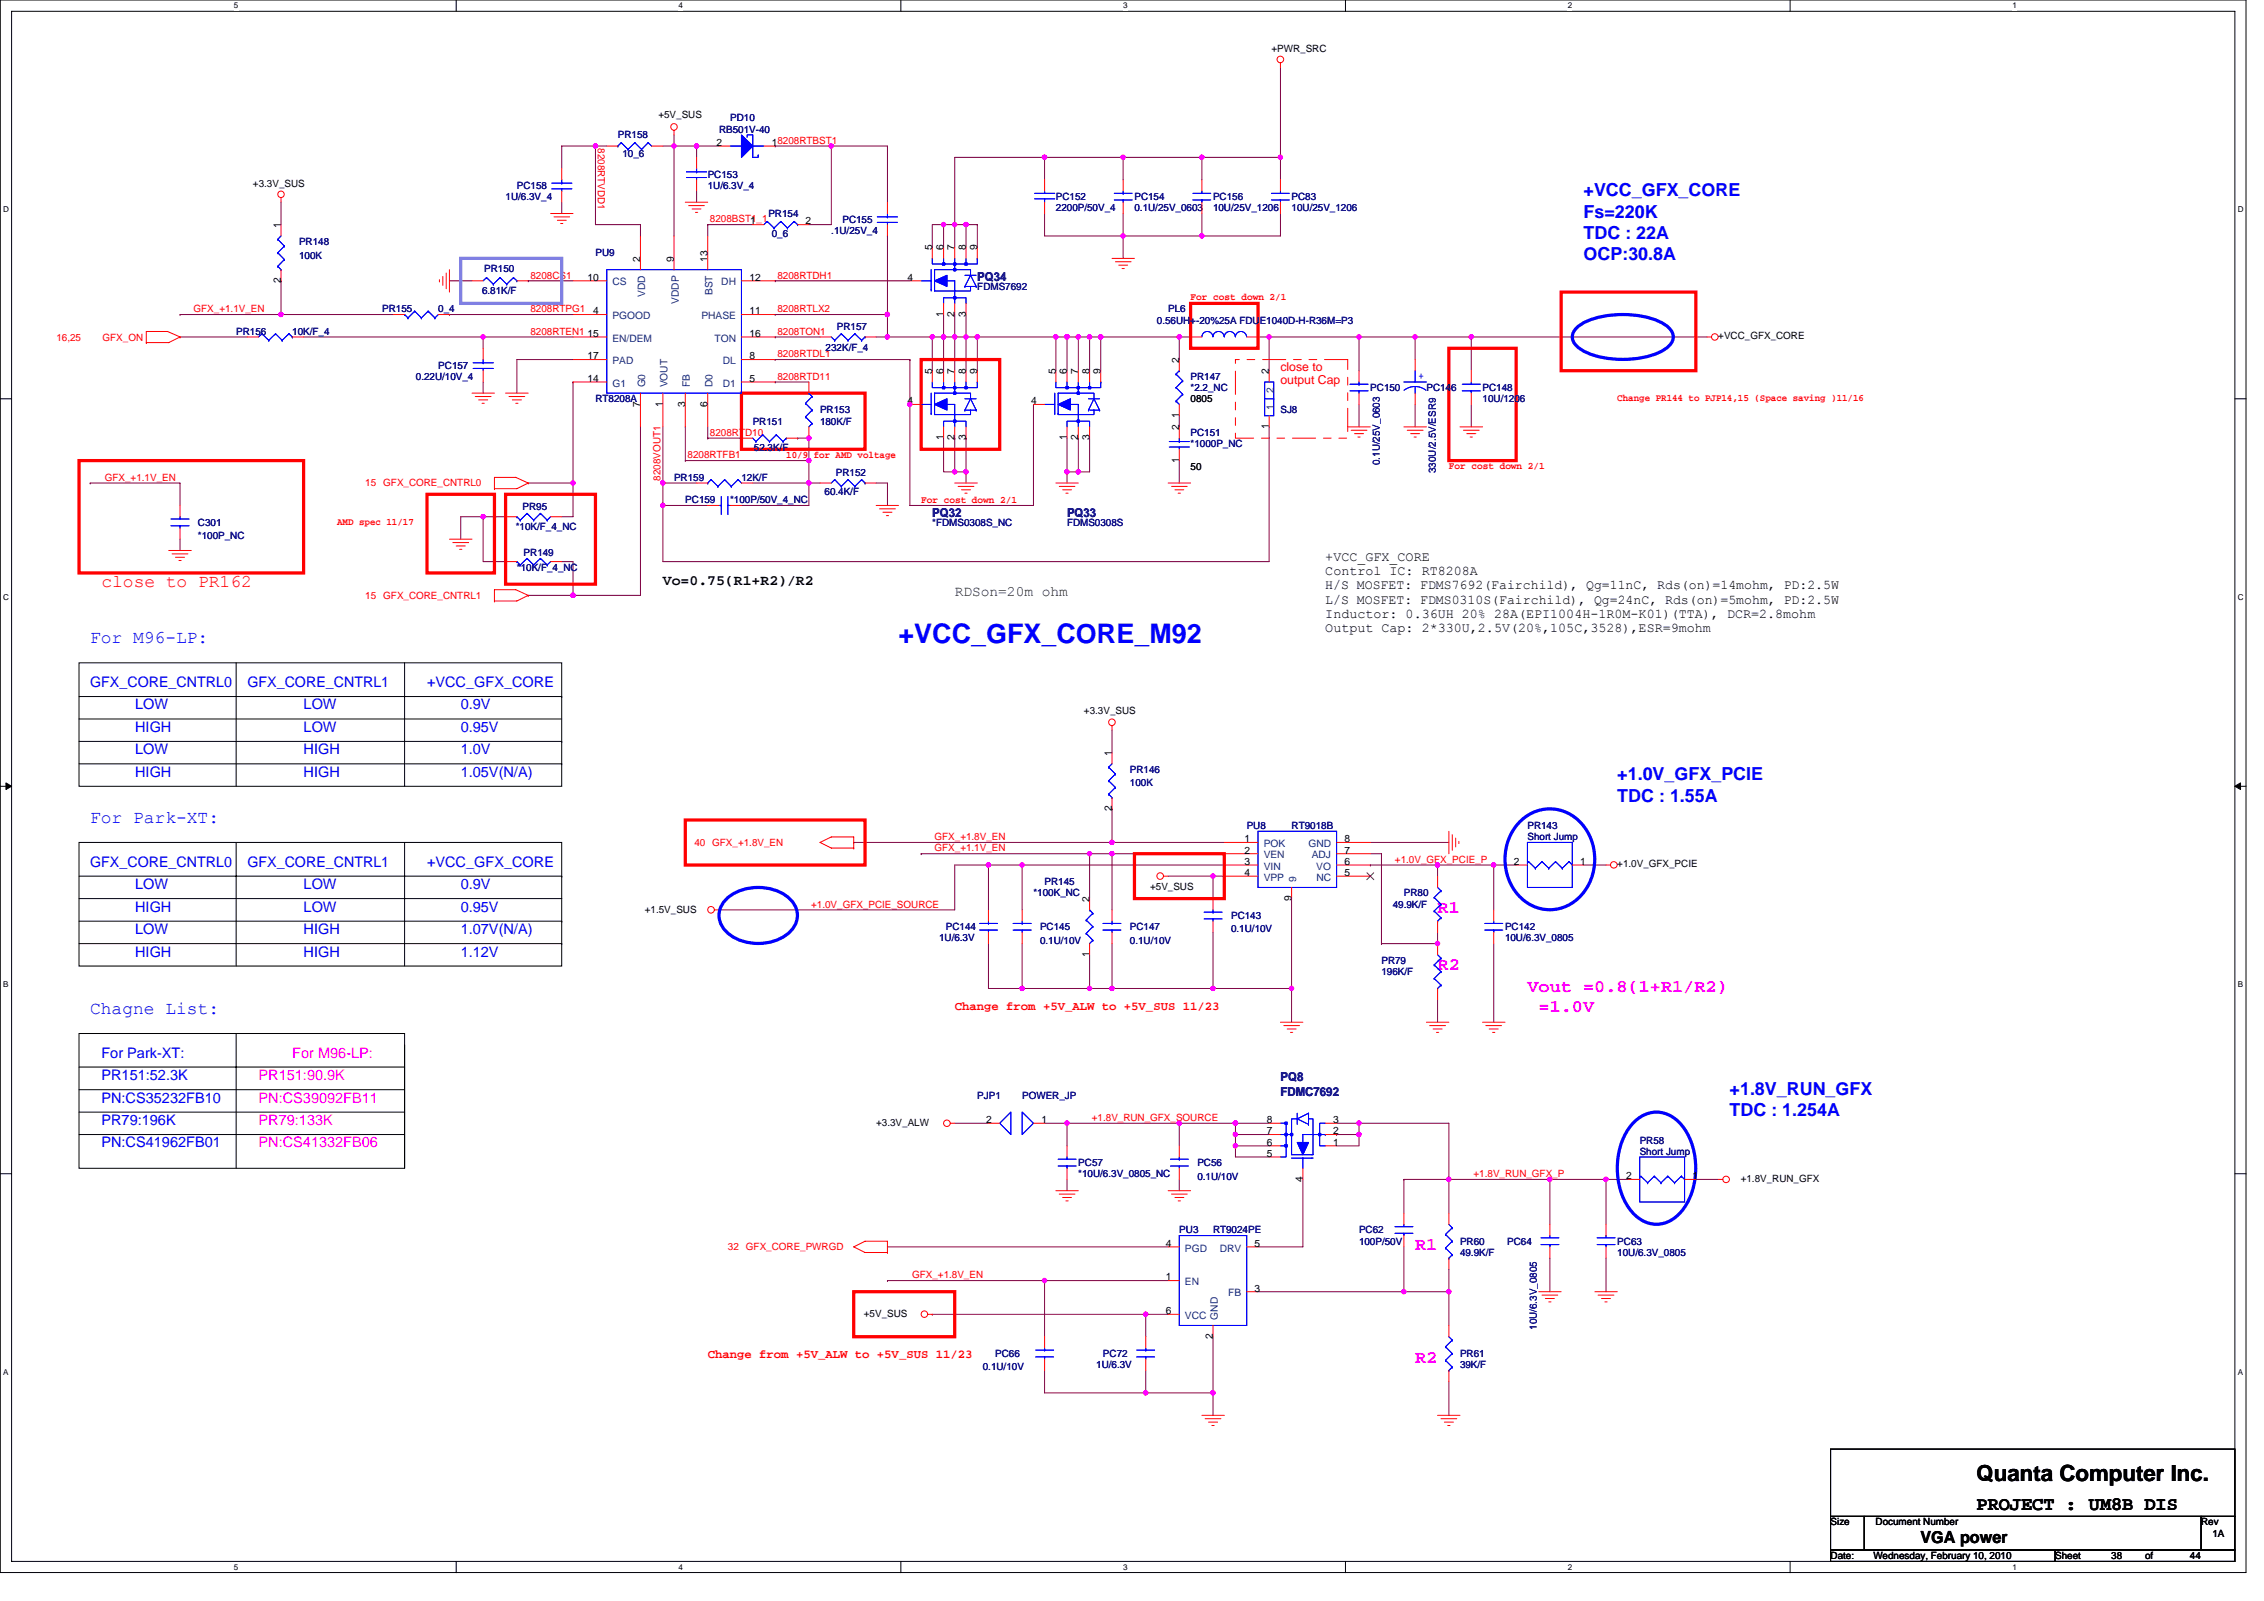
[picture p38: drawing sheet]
<svg xmlns="http://www.w3.org/2000/svg" width="297mm" height="210mm" viewBox="0 0 297 210" stroke-linecap="round" stroke-linejoin="round" font-family="sans-serif">
<defs><g id="words">
<text font-size="3.5" fill="#00f" x="117.9" y="84.3">+VCC_GFX_CORE_M92</text>
<text font-size="2.9" x="259.3" y="194.2">Quanta Computer Inc.</text>
<text font-size="2.5" x="259.3" y="198">PROJECT : UM8B DIS</text>
<g font-size="2.3" fill="#00f">
<text x="207.8" y="25.8">+VCC_GFX_CORE</text>
<text x="207.8" y="28.6">Fs=220K</text>
<text x="207.8" y="31.3">TDC : 22A</text>
<text x="207.8" y="34.1">OCP:30.8A</text>
<text x="11.8" y="84.4">For M96-LP:</text>
<text x="11.8" y="107.9">For Park-XT:</text>
<text x="212.2" y="102.4">+1.0V_GFX_PCIE</text>
<text x="212.2" y="105.2">TDC : 1.55A</text>
<text x="11.8" y="133">Chagne List:</text>
<text x="226.9" y="143.6">+1.8V_RUN_GFX</text>
<text x="226.9" y="146.4">TDC : 1.254A</text>
</g>
<text font-size="2.3" fill="#f00" x="13.3" y="77">close to PR162</text>
<g font-size="2.3" fill="#f0f">
<text x="188.6" y="119.8">R1</text>
<text x="188.6" y="127.2">R2</text>
<text x="200.4" y="130.1">Vout =0.8(1+R1/R2)</text>
<text x="201.9" y="132.8">=1.0V</text>
<text x="185.7" y="164">R1</text>
<text x="185.7" y="178.7">R2</text>
</g>
<text font-size="2.2" x="252" y="202.4">VGA power</text>
<text font-size="1.9" x="87" y="76.8">Vo=0.75(R1+R2)/R2</text>
<text font-size="1.9" fill="#008000" x="125.3" y="78.2">RDSon=20m ohm</text>
<g font-size="1.9" fill="#00f">
<text x="11.8" y="90.1">GFX_CORE_CNTRL0</text>
<text x="17.7" y="96">HIGH</text>
<text x="17.7" y="93">LOW</text>
<text x="32.5" y="90.1">GFX_CORE_CNTRL1</text>
<text x="39.8" y="96">LOW</text>
<text x="39.8" y="93">LOW</text>
<text x="56" y="90.1">+VCC_GFX_CORE</text>
<text x="60.4" y="96">0.95V</text>
<text x="60.4" y="93">0.9V</text>
<text x="17.7" y="98.9">LOW</text>
<text x="17.7" y="101.9">HIGH</text>
<text x="39.8" y="98.9">HIGH</text>
<text x="39.8" y="101.9">HIGH</text>
<text x="60.4" y="101.9">1.05V(N/A)</text>
<text x="60.4" y="98.9">1.0V</text>
<text x="11.8" y="113.7">GFX_CORE_CNTRL0</text>
<text x="32.5" y="113.7">GFX_CORE_CNTRL1</text>
<text x="56" y="113.7">+VCC_GFX_CORE</text>
<text x="17.7" y="119.5">HIGH</text>
<text x="17.7" y="116.6">LOW</text>
<text x="39.8" y="119.5">LOW</text>
<text x="39.8" y="116.6">LOW</text>
<text x="60.4" y="119.5">0.95V</text>
<text x="60.4" y="116.6">0.9V</text>
<text x="17.7" y="122.5">LOW</text>
<text x="17.7" y="125.5">HIGH</text>
<text x="39.8" y="122.5">HIGH</text>
<text x="39.8" y="125.5">HIGH</text>
<text x="60.4" y="125.5">1.12V</text>
<text x="60.4" y="122.5">1.07V(N/A)</text>
<text x="13.3" y="138.7">For Park-XT:</text>
<text x="13.3" y="141.6">PR151:52.3K</text>
<text x="13.3" y="144.6">PN:CS35232FB10</text>
<text x="13.3" y="147.6">PR79:196K</text>
<text x="13.3" y="150.5">PN:CS41962FB01</text>
</g>
<g font-size="1.9" fill="#f0f">
<text x="33.9" y="141.6">PR151:90.9K</text>
<text x="38.4" y="138.7">For M96-LP:</text>
<text x="33.9" y="144.6">PN:CS39092FB11</text>
<text x="33.9" y="147.6">PR79:133K</text>
<text x="33.9" y="150.5">PN:CS41332FB06</text>
</g>
<g font-size="1.8">
<text x="173.9" y="73.6">+VCC_GFX_CORE</text>
<text x="173.9" y="75.4">Control IC: RT8208A</text>
<text x="173.9" y="77.3">H/S MOSFET: FDMS7692(Fairchild), Qg=11nC, Rds(on)=14mohm, PD:2.5W</text>
<text x="173.9" y="79.2">L/S MOSFET: FDMS0310S(Fairchild), Qg=24nC, Rds(on)=5mohm, PD:2.5W</text>
<text x="173.9" y="81">Inductor: 0.36UH 20% 28A(EPI1004H-1R0M-K01)(TTA), DCR=2.8mohm</text>
<text x="173.9" y="82.9">Output Cap: 2*330U,2.5V(20%,105C,3528),ESR=9mohm</text>
</g>
<g font-size="1.6" fill="#000080">
<text x="128.2" y="36.9">PQ34</text>
<text x="122.3" y="67.8">PQ32</text>
<text x="140" y="67.8">PQ33</text>
<text x="168" y="141.7">PQ8</text>
<text x="168" y="143.8">FDMC7692</text>
</g>
<g font-size="1.6" fill="#f00">
<text x="168" y="48.6">close to</text>
<text x="168" y="50.4">output Cap</text>
<text x="125.3" y="132.5">Change from +5V_ALW to +5V_SUS 11/23</text>
<text x="92.9" y="178.1">Change from +5V_ALW to +5V_SUS 11/23</text>
</g>
<g font-size="1.3">
<text x="166.8" y="6.8">+PWR_SRC</text>
<text x="86.4" y="15.5">+5V_SUS</text>
<text x="94" y="19.1">2</text>
<text x="101.3" y="19.1">18208RTBST1</text>
<text x="33.2" y="24.5">+3.3V_SUS</text>
<text x="36.8" y="29.9" transform="rotate(-90 36.8 29.9)">1</text>
<text x="98.4" y="29.4">1</text>
<text x="105.7" y="29.4">2</text>
<text x="84" y="34.3" transform="rotate(-90 84 34.3)">2</text>
<text x="88.4" y="34.3" transform="rotate(-90 88.4 34.3)">9</text>
<text x="92.8" y="34.3" transform="rotate(-90 92.8 34.3)">13</text>
<text x="122.3" y="32.9" transform="rotate(-90 122.3 32.9)">5</text>
<text x="123.8" y="32.9" transform="rotate(-90 123.8 32.9)">6</text>
<text x="125.2" y="32.9" transform="rotate(-90 125.2 32.9)">7</text>
<text x="126.7" y="32.9" transform="rotate(-90 126.7 32.9)">8</text>
<text x="128.2" y="32.9" transform="rotate(-90 128.2 32.9)">9</text>
<text x="36.8" y="37.1" transform="rotate(-90 36.8 37.1)">2</text>
<text x="77.1" y="36.8">10</text>
<text x="77.8" y="41.2">4</text>
<text x="98.3" y="41.2">11</text>
<text x="98.3" y="36.8">12</text>
<text x="119.1" y="36.8">4</text>
<text x="123.8" y="41.6" transform="rotate(-90 123.8 41.6)">1</text>
<text x="125.2" y="41.6" transform="rotate(-90 125.2 41.6)">2</text>
<text x="126.7" y="41.6" transform="rotate(-90 126.7 41.6)">3</text>
<text x="77.1" y="44.2">15</text>
<text x="77.1" y="47.1">17</text>
<text x="98.3" y="44.2">16</text>
<text x="98.3" y="47.1">8</text>
<text x="154.7" y="47.6" transform="rotate(-90 154.7 47.6)">2</text>
<text x="225.4" y="44.5">+VCC_GFX_CORE</text>
<text x="77.1" y="50.1">14</text>
<text x="84" y="53.3" transform="rotate(-90 84 53.3)">7</text>
<text x="86.9" y="53.3" transform="rotate(-90 86.9 53.3)">1</text>
<text x="89.9" y="53.3" transform="rotate(-90 89.9 53.3)">3</text>
<text x="92.8" y="53.3" transform="rotate(-90 92.8 53.3)">6</text>
<text x="98.3" y="50.1">5</text>
<text x="119.1" y="53">4</text>
<text x="122.3" y="49.1" transform="rotate(-90 122.3 49.1)">5</text>
<text x="123.8" y="49.1" transform="rotate(-90 123.8 49.1)">6</text>
<text x="125.2" y="49.1" transform="rotate(-90 125.2 49.1)">7</text>
<text x="126.7" y="49.1" transform="rotate(-90 126.7 49.1)">8</text>
<text x="128.2" y="49.1" transform="rotate(-90 128.2 49.1)">9</text>
<text x="135.3" y="53">4</text>
<text x="138.5" y="49.1" transform="rotate(-90 138.5 49.1)">5</text>
<text x="140" y="49.1" transform="rotate(-90 140 49.1)">6</text>
<text x="141.5" y="49.1" transform="rotate(-90 141.5 49.1)">7</text>
<text x="142.9" y="49.1" transform="rotate(-90 142.9 49.1)">8</text>
<text x="144.4" y="49.1" transform="rotate(-90 144.4 49.1)">9</text>
<text x="156.2" y="52.7">0805</text>
<text x="166.5" y="49.1" transform="rotate(-90 166.5 49.1)">2</text>
<text x="123.8" y="57.8" transform="rotate(-90 123.8 57.8)">1</text>
<text x="125.2" y="57.8" transform="rotate(-90 125.2 57.8)">2</text>
<text x="126.7" y="57.8" transform="rotate(-90 126.7 57.8)">3</text>
<text x="140" y="57.8" transform="rotate(-90 140 57.8)">1</text>
<text x="141.5" y="57.8" transform="rotate(-90 141.5 57.8)">2</text>
<text x="142.9" y="57.8" transform="rotate(-90 142.9 57.8)">3</text>
<text x="154.7" y="56.4" transform="rotate(-90 154.7 56.4)">2</text>
<text x="154.7" y="54.8" transform="rotate(-90 154.7 54.8)">1</text>
<text x="166.5" y="56.3" transform="rotate(-90 166.5 56.3)">1</text>
<text x="154.7" y="60.7" transform="rotate(-90 154.7 60.7)">1</text>
<text x="156.2" y="61.6">50</text>
<text x="142.2" y="93.7">+3.3V_SUS</text>
<text x="145.9" y="99.1" transform="rotate(-90 145.9 99.1)">1</text>
<text x="145.9" y="106.4" transform="rotate(-90 145.9 106.4)">2</text>
<text x="163.3" y="110.5">1</text>
<text x="163.3" y="112">2</text>
<text x="163.3" y="113.4">3</text>
<text x="176.4" y="112">7</text>
<text x="176.4" y="113.4">6</text>
<text x="176.4" y="110.5">8</text>
<text x="198.6" y="113.4">2</text>
<text x="207.3" y="113.4">1</text>
<text x="212.2" y="113.7">+1.0V_GFX_PCIE</text>
<text x="84.6" y="119.8">+1.5V_SUS</text>
<text x="142.9" y="118.3" transform="rotate(-90 142.9 118.3)">2</text>
<text x="150.9" y="116.7">+5V_SUS</text>
<text x="163.3" y="114.9">4</text>
<text x="169.4" y="118.2" transform="rotate(-90 169.4 118.2)">9</text>
<text x="176.4" y="114.9">5</text>
<text x="142.9" y="125.5" transform="rotate(-90 142.9 125.5)">1</text>
<text x="115" y="147.6">+3.3V_ALW</text>
<text x="129.4" y="147.3">2</text>
<text x="136.6" y="147.3">1</text>
<text x="166.2" y="147.3">8</text>
<text x="166.2" y="148.8">7</text>
<text x="174.9" y="148.8">2</text>
<text x="174.9" y="147.3">3</text>
<text x="166.2" y="150.3">6</text>
<text x="166.2" y="151.7">5</text>
<text x="170.9" y="155" transform="rotate(-90 170.9 155)">4</text>
<text x="174.9" y="150.3">1</text>
<text x="213.4" y="154.7">2</text>
<text x="222.1" y="154.7">1</text>
<text x="228.4" y="155">+1.8V_RUN_GFX</text>
<text x="152.9" y="163.5">4</text>
<text x="152.9" y="167.9">1</text>
<text x="164.6" y="163.5">5</text>
<text x="113.3" y="172.7">+5V_SUS</text>
<text x="152.9" y="172.4">6</text>
<text x="164.6" y="169.4">3</text>
<text x="159.1" y="175.6" transform="rotate(-90 159.1 175.6)">2</text>
<text x="240.2" y="200.1">Size</text>
<text x="246.1" y="200.1">Document Number</text>
<text x="288.8" y="200.1">Rev</text>
<text x="290.3" y="201.5">1A</text>
<text x="240.2" y="204.5">Date:</text>
<text x="245.8" y="204.5">Wednesday, February 10, 2010</text>
<text x="269.6" y="204.5">Sheet</text>
<text x="277" y="204.5">38</text>
<text x="281.4" y="204.5">of</text>
<text x="287.3" y="204.5">44</text>
</g>
<g font-size="1.3" fill="#000080">
<text x="94.3" y="17.4">RB501V-40</text>
<text x="95.8" y="15.9">PD10</text>
<text x="81.1" y="18.1">PR158</text>
<text x="81.7" y="20.6">10_6</text>
<text x="92.9" y="23.3">PC153</text>
<text x="66.3" y="26.2">1U/6.3V_4</text>
<text x="67.8" y="24.8">PC158</text>
<text x="92.9" y="24.8">1U/6.3V_4</text>
<text x="100.8" y="28.4">PR154</text>
<text x="110.5" y="29.2">PC155</text>
<text x="138.5" y="26.2">PC152</text>
<text x="138.5" y="27.7">2200P/50V_4</text>
<text x="148.8" y="26.2">PC154</text>
<text x="148.8" y="27.7">0.1U/25V_0603</text>
<text x="159.1" y="26.2">PC156</text>
<text x="159.1" y="27.7">10U/25V_1206</text>
<text x="169.5" y="26.2">PC83</text>
<text x="169.5" y="27.7">10U/25V_1206</text>
<text x="39.2" y="32.1">PR148</text>
<text x="39.2" y="33.9">100K</text>
<text x="63.5" y="35.7">PR150</text>
<text x="78.1" y="33.6">PU9</text>
<text x="101.3" y="31.1">0_6</text>
<text x="109.1" y="30.6">.1U/25V_4</text>
<text x="50.1" y="41">PR155</text>
<text x="57.5" y="41">0_4</text>
<text x="63.2" y="38.6">6.81K/F</text>
<text x="128.2" y="38">FDMS7692</text>
<text x="153.3" y="41">PL6</text>
<text x="31" y="43.9">PR156</text>
<text x="38.3" y="43.9">10K/F_4</text>
<text x="108.3" y="46">232K/F_4</text>
<text x="109.8" y="43.3">PR157</text>
<text x="151.8" y="42.4">0.56UH+-20%25A FDUE1040D-H-R36M=P3</text>
<text x="54.6" y="49.8">0.22U/10V_4</text>
<text x="57.5" y="48.3">PC157</text>
<text x="78.1" y="52.7">RT8208A</text>
<text x="156.2" y="49.8">PR147</text>
<text x="156.2" y="51.3">*2.2_NC</text>
<text x="179.8" y="51.3">PC150</text>
<text x="187.2" y="51.3">PC146</text>
<text x="194.5" y="51.3">PC148</text>
<text x="194.5" y="52.7">10U/1206</text>
<text x="98.8" y="55.7">PR151</text>
<text x="98.9" y="59.1">52.3K/F</text>
<text x="107.6" y="54.2">PR153</text>
<text x="107.6" y="55.7">180K/F</text>
<text x="156.2" y="57.2">PC151</text>
<text x="156.2" y="58.7">*1000P_NC</text>
<text x="168" y="54.2">SJ8</text>
<text x="88.4" y="63.1">PR159</text>
<text x="97.3" y="63.1">12K/F</text>
<text x="108.2" y="65">60.4K/F</text>
<text x="109.7" y="62.5">PR152</text>
<text x="181" y="61" transform="rotate(-90 181 61)">0.1U/25V_0603</text>
<text x="188.4" y="62" transform="rotate(-90 188.4 62)">330U/2.5V/ESR9</text>
<text x="26" y="69">C301</text>
<text x="26" y="70.7">*100P_NC</text>
<text x="67.7" y="69.6">*10K/F_4_NC</text>
<text x="68.6" y="66.9">PR95</text>
<text x="89.9" y="66">PC159</text>
<text x="95.8" y="66">*100P/50V_4_NC</text>
<text x="122.3" y="69">*FDMS0308S_NC</text>
<text x="140" y="69">FDMS0308S</text>
<text x="67.8" y="74.8">*10K/F_4_NC</text>
<text x="68.7" y="72.9">PR149</text>
<text x="148.2" y="101.4">PR146</text>
<text x="148.2" y="103.1">100K</text>
<text x="163.6" y="108.7">PU8</text>
<text x="169.5" y="108.7">RT9018B</text>
<text x="200.4" y="108.7">PR143</text>
<text x="200.4" y="110.2">Short Jump</text>
<text x="135.6" y="117.6">*100K_NC</text>
<text x="137.1" y="116.1">PR145</text>
<text x="182.7" y="119">49.9K/F</text>
<text x="184.2" y="117.6">PR80</text>
<text x="123.2" y="123.5">1U/6.3V</text>
<text x="124.1" y="122">PC144</text>
<text x="136.5" y="122">PC145</text>
<text x="136.5" y="123.8">0.1U/10V</text>
<text x="148.2" y="122">PC147</text>
<text x="148.2" y="123.8">0.1U/10V</text>
<text x="161.5" y="120.5">PC143</text>
<text x="161.5" y="122.3">0.1U/10V</text>
<text x="197.5" y="122">PC142</text>
<text x="197.5" y="123.5">10U/6.3V_0805</text>
<text x="181.2" y="126.4">PR79</text>
<text x="181.2" y="127.9">196K/F</text>
<text x="128.2" y="144.1">PJP1</text>
<text x="134.1" y="144.1">POWER_JP</text>
<text x="215.1" y="150">PR58</text>
<text x="141.5" y="152.9">PC57</text>
<text x="141.5" y="154.4">*10U/6.3V_0805_NC</text>
<text x="157.1" y="152.9">PC56</text>
<text x="157.1" y="154.7">0.1U/10V</text>
<text x="215.1" y="151.5">Short Jump</text>
<text x="154.7" y="161.8">PU3</text>
<text x="159.1" y="161.8">RT9024PE</text>
<text x="178.3" y="161.8">PC62</text>
<text x="178.3" y="163.2">100P/50V</text>
<text x="191.6" y="163.2">PR60</text>
<text x="191.6" y="164.7">49.9K/F</text>
<text x="197.8" y="163.2">PC64</text>
<text x="212.2" y="163.2">PC63</text>
<text x="212.2" y="164.7">10U/6.3V_0805</text>
<text x="128.9" y="179.7">0.1U/10V</text>
<text x="130.6" y="178">PC66</text>
<text x="143.8" y="179.5">1U/6.3V</text>
<text x="144.7" y="178">PC72</text>
<text x="191.6" y="178">PR61</text>
<text x="191.6" y="179.5">39K/F</text>
<text x="201.6" y="174.4" transform="rotate(-90 201.6 174.4)">10U/6.3V_0805</text>
</g>
<g font-size="1.3" fill="#f00">
<text x="78.4" y="19.5" transform="rotate(90 78.4 19.5)">8208RTVDD1</text>
<text x="93.2" y="29.2">8208BST1_1</text>
<text x="25.4" y="41">GFX_+1.1V_EN</text>
<text x="69.6" y="36.5">8208CS1</text>
<text x="69.6" y="41">8208RTPG1</text>
<text x="102" y="36.5">8208RTDH1</text>
<text x="102" y="41">8208RTLX2</text>
<text x="156.2" y="39.4">For cost down 2/1</text>
<text x="7.4" y="44.7">16,25</text>
<text x="13.5" y="44.7">GFX_ON</text>
<text x="69.6" y="43.9">8208RTEN1</text>
<text x="102" y="43.9">8208TON1</text>
<text x="102" y="46.9">8208RTDL1</text>
<text x="102" y="49.8">8208RTD11</text>
<text x="212.2" y="52.6">Change PR144 to PJP14,15 (Space saving )11/16</text>
<text x="93.2" y="57.2">8208RTD10</text>
<text x="13.8" y="63.1">GFX_+1.1V_EN</text>
<text x="47.9" y="63.8">15</text>
<text x="50.3" y="63.8">GFX_CORE_CNTRL0</text>
<text x="86.7" y="63.1" transform="rotate(-90 86.7 63.1)">8208VOUT1</text>
<text x="90.2" y="60.1">8208RTFB1</text>
<text x="103.2" y="60">10/9 for AMD voltage</text>
<text x="120.9" y="65.9">For cost down 2/1</text>
<text x="190.1" y="61.5">For cost down 2/1</text>
<text x="44.2" y="68.9">AMD spec 11/17</text>
<text x="47.9" y="78.5">15</text>
<text x="50.3" y="78.5">GFX_CORE_CNTRL1</text>
<text x="91.1" y="111">40 GFX_+1.8V_EN</text>
<text x="122.6" y="110.2">GFX_+1.8V_EN</text>
<text x="122.6" y="111.7">GFX_+1.1V_EN</text>
<text x="183" y="113.2">+1.0V_GFX_PCIE_P</text>
<text x="106.4" y="119">+1.0V_GFX_PCIE_SOURCE</text>
<text x="143.3" y="147">+1.8V_RUN_GFX_SOURCE</text>
<text x="193.3" y="154.4">+1.8V_RUN_GFX_P</text>
<text x="95.5" y="164">32</text>
<text x="97.9" y="164">GFX_CORE_PWRGD</text>
<text x="119.7" y="167.7">GFX_+1.8V_EN</text>
</g>
<g font-size="1.3" fill="#004080">
<text x="80.3" y="41.9">PGOOD</text>
<text x="80.3" y="37.4">CS</text>
<text x="84.6" y="38.9" transform="rotate(-90 84.6 38.9)">VDD</text>
<text x="89" y="39.8" transform="rotate(-90 89 39.8)">VDDP</text>
<text x="92" y="41.9">PHASE</text>
<text x="93.5" y="38.7" transform="rotate(-90 93.5 38.7)">BST</text>
<text x="94.6" y="37.4">DH</text>
<text x="80.3" y="44.8">EN/DEM</text>
<text x="80.3" y="47.8">PAD</text>
<text x="93.7" y="44.8">TON</text>
<text x="94.8" y="47.8">DL</text>
<text x="80.3" y="50.7">G1</text>
<text x="84.6" y="50.8" transform="rotate(-90 84.6 50.8)">G0</text>
<text x="87.6" y="50.8" transform="rotate(-90 87.6 50.8)">VOUT</text>
<text x="90.5" y="50.8" transform="rotate(-90 90.5 50.8)">FB</text>
<text x="93.5" y="50.8" transform="rotate(-90 93.5 50.8)">D0</text>
<text x="94.8" y="50.7">D1</text>
<text x="167.1" y="53.8" transform="rotate(-90 167.1 53.8)">1</text>
<text x="167.1" y="51.6" transform="rotate(-90 167.1 51.6)">2</text>
<text x="165.8" y="111.1">POK</text>
<text x="165.8" y="112.6">VEN</text>
<text x="171.7" y="111.1">GND</text>
<text x="172.1" y="112.6">ADJ</text>
<text x="165.8" y="114.1">VIN</text>
<text x="165.8" y="115.5">VPP</text>
<text x="170.1" y="115.7" transform="rotate(-90 170.1 115.7)">9</text>
<text x="172.7" y="114.1">VO</text>
<text x="172.7" y="115.5">NC</text>
<text x="155.5" y="164.1">PGD</text>
<text x="160" y="164.1">DRV</text>
<text x="155.5" y="173">VCC</text>
<text x="155.5" y="168.6">EN</text>
<text x="159.8" y="173.1" transform="rotate(-90 159.8 173.1)">GND</text>
<text x="161.1" y="170">FB</text>
</g>
<text font-size="1.3" fill="#00f" x="186.1" y="49.7">+</text>
<g font-size="1.1">
<text x="30.7" y="1.1">5</text>
<text x="89" y="1.1">4</text>
<text x="147.4" y="1.1">3</text>
<text x="205.7" y="1.1">2</text>
<text x="264" y="1.1">1</text>
<text x=".4" y="27.8">D</text>
<text x="293.6" y="27.8">D</text>
<text x=".4" y="78.7">C</text>
<text x="293.6" y="78.7">C</text>
<text x=".4" y="129.5">B</text>
<text x="293.6" y="129.5">B</text>
<text x=".4" y="180.3">A</text>
<text x="293.6" y="180.3">A</text>
<text x="30.7" y="205.9">5</text>
<text x="89" y="205.9">4</text>
<text x="147.4" y="205.9">3</text>
<text x="205.7" y="205.9">2</text>
<text x="264" y="205.9">1</text>
</g>
</g></defs>
<path d="M0 0h294.7v206.2h-294.7zM1.5 1.5h291.7v203.3h-291.7z" fill="none" stroke="#000" stroke-width=".13"/>
<g fill="#fff">
<path d="M30.7 .1h.6v1.2h-.6z"/>
<path d="M30.7 204.9h.6v1.2h-.6z"/>
</g>
<path d="M59.9 0v1.5M59.9 204.8v1.5" fill="none" stroke="#000" stroke-width=".13"/>
<g fill="#fff">
<path d="M89 .1h.6v1.2h-.6z"/>
<path d="M89 204.9h.6v1.2h-.6z"/>
</g>
<path d="M118.2 0v1.5M118.2 204.8v1.5" fill="none" stroke="#000" stroke-width=".13"/>
<g fill="#fff">
<path d="M147.4 .1h.5v1.2h-.5z"/>
<path d="M147.4 204.9h.5v1.2h-.5z"/>
</g>
<path d="M176.5 0v1.5M176.5 204.8v1.5" fill="none" stroke="#000" stroke-width=".13"/>
<g fill="#fff">
<path d="M205.7 .1h.6v1.2h-.6z"/>
<path d="M205.7 204.9h.6v1.2h-.6z"/>
</g>
<path d="M234.9 0v1.5M234.9 204.8v1.5" fill="none" stroke="#000" stroke-width=".13"/>
<g fill="#fff">
<path d="M264 .1h.6v1.2h-.6z"/>
<path d="M264 204.9h.6v1.2h-.6z"/>
<path d="M.4 26.9h.8v1.2h-.8z"/>
<path d="M293.6 26.9h.7v1.2h-.7z"/>
<path d="M.4 77.7h.8v1.2h-.8z"/>
<path d="M293.6 77.7h.7v1.2h-.7z"/>
</g>
<path d="M0 52.3h1.5M293.2 52.3h1.5" fill="none" stroke="#000" stroke-width=".13"/>
<g fill="#fff">
<path d="M.4 128.5h.7v1.2h-.7z"/>
<path d="M293.6 128.5h.7v1.2h-.7z"/>
</g>
<path d="M0 103.1h1.5M293.2 103.1h1.5" fill="none" stroke="#000" stroke-width=".13"/>
<path d="M.8 102.7l.7 .4-.7 .4zM293.2 103.1l.8-.4v.8z" fill="#000" stroke="#000" stroke-width=".13"/>
<g fill="#fff">
<path d="M.4 179.3h.7v1.2h-.7z"/>
<path d="M293.6 179.3h.7v1.2h-.7z"/>
</g>
<g fill="none" stroke="#000" stroke-width=".13">
<path d="M10.4 86.9h63.3v16.2h-63.3zM10.4 94.3h63.3M10.4 91.4h63.3M10.4 97.2h63.3M31 86.9v16.2M53.1 86.9v16.2M73.7 91.4h.1M73.7 97.2h.1M10.4 110.5h63.3v16.2h-63.3zM10.4 117.9h63.3M10.4 100.2h63.3M10.4 114.9h63.3"/>
<path d="M31 110.5v16.2M53.1 110.5v16.2M73.7 100.2h.1M73.7 114.9h.1M10.4 135.6h42.7v17.6h-42.7zM10.4 140h42.7M10.4 120.8h63.3M10.4 123.8h63.3M31 135.6v17.6M53.1 137v16.2M53.1 140h.1M73.7 120.8h.1"/>
<path d="M73.7 123.8h.1M0 153.9h1.5M10.4 142.9h42.7M10.4 145.9h42.7M10.4 148.8h42.7M53.1 145.9h.1M53.1 148.8h.1M293.2 153.9h1.5M240.2 198.9h4.4v4.4h-4.4zM240.2 190.1h53v8.8h-53zM244.6 198.9h44.2v4.4h-44.2zM288.8 198.9h4.4v4.4h-4.4z"/>
<path d="M240.2 203.3h29.4v1.5h-29.4zM269.6 203.3h23.6v1.5h-23.6z"/>
</g>
<g fill="none" stroke="#800040" stroke-width=".13">
<path d="M73.7 19.2v2.9M73.7 19.2h.1M73.7 19.2h4.4M78.1 19.2h.1M78.1 19.2h1.5M78.1 19.2v10.3h5.9v1.4M87 19.2h1.4M88.4 19.2h3M88.4 19.2h.1M88.4 17.7v1.5M88.4 19.2v11.7M91.4 19.2h.1"/>
<path d="M91.4 19.2h2.9M91.4 19.2v1.4M101.7 19.2h.1M101.7 19.2h7.4M109.1 19.2h.1M109.1 19.2v10.3h-3M109.1 19.2h7.3v7.3M168 8.8v11.8M36.9 36.8h.1M36.9 26.5v3M36.9 36.8v4.5M59 36.8h2.9"/>
<path d="M69.3 36.8h.1M69.3 36.8h5.9M73.7 26.5v1.5M91.4 25.1v1.4M92.9 29.5h.1M92.9 29.5v1.4M92.9 29.5h5.9M101.7 36.8h.1M101.7 36.8h17.7M116.4 30.9h.1M116.4 30.9v13.3M123.8 29.5h-1.5v2.9"/>
<path d="M123.8 29.5h.1M123.8 29.5h1.5M123.8 29.5v2.9M125.3 29.5h.1M125.3 29.5h1.4M125.3 29.5v2.9M126.7 29.5v2.9M126.7 29.5h1.5v2.9M137.1 20.6h-11.8v8.9M137.1 20.6v3M137.1 28v2.9h10.3M137.1 20.6h10.3v3"/>
<path d="M137.1 20.6h.1M147.4 28v2.9M147.4 30.9v3M147.4 20.6h10.3v3M147.4 20.6h.1M147.4 30.9h.1M157.7 30.9h.1M157.7 20.6h.1M157.7 28v2.9M157.7 20.6h10.3M168 28v2.9h-20.6M168 20.6v3"/>
<path d="M23.6 44.2h8.9M23.6 41.3h.1M23.6 41.3h13.3M36.9 41.3h14.7M39.8 44.2h23.6M59 41.3h.1M59 41.3h16.2M63.4 44.2h.1M63.4 50.1v1.5M63.4 44.2v1.5M63.4 44.2h11.8M75.2 50.1h.1"/>
<path d="M75.2 47.2h-7.4v4.4M75.2 50.1v13.3M84 56v22.1h-14.7M87 56v7.4M89.9 56v4.4M92.9 56v1.5M92.9 57.5h.1M92.9 57.5h4.4M101.7 44.2h.1M101.7 50.1h.1M101.7 47.2h.1M101.7 41.3h.1"/>
<path d="M101.7 44.2h5.9M101.7 50.1h4.4M101.7 41.3h14.7M101.7 47.2h17.7M104.6 57.5h1.5v2.9M104.6 57.5h.1M115 44.2h1.4M116.4 41.3h.1M116.4 44.2h5.9M119.4 47.2h.1M119.4 47.2v19.1h16.2v-13.3M122.3 44.2h.1"/>
<path d="M122.3 44.2h16.2M122.3 44.2v4.4M123.8 44.2v4.4M123.8 41.3v2.9M123.8 44.2h.1M123.8 57.5v4.4h1.5M125.3 44.2v4.4M125.3 41.3v2.9M125.3 57.5h.1M125.3 44.2h.1M125.3 57.5v4.4M126.7 41.3v2.9"/>
<path d="M126.7 57.5h.1M126.7 44.2v4.4M126.7 44.2h.1M126.7 57.5v4.4M128.2 44.2v4.4M128.2 44.2h.1M140 44.2h-1.5v4.4M140 44.2h.1M140 44.2v4.4M140 44.2h1.5M140 57.5v4.4M141.5 44.2h.1"/>
<path d="M141.5 44.2h1.5M141.5 57.5v4.4M141.5 44.2v4.4M143 44.2h.1M143 57.5v4.4h-1.5M143 44.2h1.4M143 44.2v4.4M144.4 44.2h.1M144.4 44.2h11.8M144.4 44.2v4.4M154.7 54.5v1.5M154.7 44.2v3"/>
<path d="M154.7 44.2h.1M165.1 44.2h1.4v4.4M166.5 44.2h.1M166.5 56v17.7h-79.5v-10.3M166.5 44.2h19.2M178.3 53v3M178.3 44.2v4.4M178.3 44.2h.1M185.7 44.2h7.3M185.7 44.2h.1M185.7 53v3M185.7 44.2v3"/>
<path d="M193 44.2h.1M193 44.2v4.4M193 53v3M193 44.2h31M11.8 63.4h11.8v2.9M11.8 63.4h.1M23.6 70.7v1.5M63.4 67.8v5.9h2.9M63.4 67.8h-3v2.9M63.4 67.8h.1M63.4 67.8h2.9M69.3 63.4h5.9"/>
<path d="M69.3 78.1h.1M73.7 73.7h1.5v4.4M75.2 63.4v4.4h-1.5M75.2 78.1h.1M87 66.3h.1M87 66.3h5.9M87 63.4h.1M87 63.4h4.4M89.9 60.4h.1M89.9 60.4h16.2M98.8 63.4h7.3M106.1 63.4h.1"/>
<path d="M106.1 63.4v2.9h-8.8M106.1 60.4v3M106.1 63.4h1.5M115 63.4h1.4v2.9M125.3 61.9h1.4M126.7 61.9v1.5M140 61.9h.1M140 61.9v1.5M140 61.9h1.5M141.5 61.9h.1M154.7 60.4v3M145.9 95.8v2.9"/>
<path d="M94.3 119.3h.1M112 110.5h.1M112 110.5h33.9M120.9 112h.1M120.9 112h39.7M129.7 113.5h-4.4v5.8h-31M129.7 113.5v5.8M129.7 113.5h.1M129.7 113.5h4.4M134.1 113.5h26.5M134.1 113.5h.1M134.1 113.5v5.8"/>
<path d="M143 112h.1M143 112v5.9M145.9 106.1v4.4h14.7M145.9 106.1h.1M145.9 112h.1M145.9 112v7.3M153.3 114.9h5.8M159.1 114.9v3M159.1 114.9h.1M159.1 114.9h1.5M169.5 117.9v11.7M179.8 113.5h.1"/>
<path d="M179.8 112h1.4v11.8M179.8 110.5h10.3M179.8 113.5h8.8M188.6 113.5h.1M188.6 113.5h7.4M188.6 113.5v1.4M196 113.5h.1M196 113.5v5.8M196 113.5h2.9M207.8 113.5h2.9M129.7 123.8v5.8h4.4M134.1 123.8v5.8"/>
<path d="M134.1 129.6h.1M134.1 129.6h35.4M143 125.2v4.4M143 129.6h.1M145.9 129.6h.1M145.9 123.8v5.8M159.1 122.3v7.3M159.1 129.6h.1M169.5 129.6h.1M169.5 129.6v4.5M181.2 123.8h.1M188.6 122.3v1.5h-7.4"/>
<path d="M188.6 131.1v3M196 123.8v10.3M125.3 147.3h4.4M137.1 147.3h2.9M140 147.3v3M140 154.7v1.5M140 147.3h14.7v3M140 147.3h.1M154.7 147.3h7.4M154.7 154.7v1.5M162.1 150.3v1.4h4.4M162.1 147.3h.1"/>
<path d="M162.1 150.3h.1M162.1 148.8v1.5M162.1 148.8h.1M162.1 147.3h4.4M162.1 150.3h4.4M162.1 148.8h4.4M162.1 147.3v1.5M170.9 154.7v8.8h-5.8M175.4 147.3h2.9M175.4 148.8h2.9v1.5h-2.9M175.4 148.8h.1M178.3 147.3h.1"/>
<path d="M178.3 147.3h11.8v7.4M178.3 147.3v1.5M184.2 154.7h.1M184.2 154.7v4.4M184.2 154.7h19.1M190.1 154.7v4.4M190.1 154.7h.1M203.3 154.7v5.9M203.3 154.7h7.4v5.9M210.7 154.7h.1M210.7 154.7h3M222.5 154.7h2.9"/>
<path d="M116.4 163.5h36.9M116.4 168h36.9M116.4 168h.1M122.3 172.4h.1M122.3 172.4h28M137.1 179.7v3h13.2M137.1 168h.1M137.1 168v7.3M150.3 172.4h3M150.3 179.7v3M150.3 172.4v2.9M159.1 175.3v7.4"/>
<path d="M165.1 169.4h19.1M184.2 169.4h.1M184.2 163.5v5.9M184.2 169.4h5.9M190.1 166.5v2.9M190.1 169.4h.1M190.1 169.4v4.4M203.3 165v4.4M210.7 165v4.4M150.3 182.7h.1M150.3 182.7h8.8M159.1 182.7v2.9"/>
<path d="M190.1 181.2v4.4"/>
</g>
<g fill="#f0f" stroke="#f0f" stroke-width=".13">
<circle cx="159.1" cy="114.9" r=".29"/>
<circle cx="169.4" cy="129.6" r=".29"/>
<circle cx="159.1" cy="129.6" r=".29"/>
<circle cx="196" cy="113.4" r=".29"/>
<circle cx="190.1" cy="154.7" r=".29"/>
<circle cx="210.7" cy="154.7" r=".29"/>
<circle cx="188.6" cy="113.4" r=".29"/>
<circle cx="193" cy="44.2" r=".29"/>
<circle cx="157.7" cy="30.9" r=".29"/>
<circle cx="106.1" cy="60.4" r=".29"/>
<circle cx="75.2" cy="63.3" r=".29"/>
<circle cx="109.1" cy="19.1" r=".29"/>
<circle cx="87" cy="66.3" r=".29"/>
<circle cx="75.2" cy="78.1" r=".29"/>
<circle cx="166.5" cy="44.2" r=".29"/>
<circle cx="63.4" cy="44.2" r=".29"/>
<circle cx="106.1" cy="63.3" r=".29"/>
<circle cx="87" cy="63.3" r=".29"/>
<circle cx="116.4" cy="44.2" r=".29"/>
<circle cx="116.4" cy="41.2" r=".29"/>
<circle cx="78.1" cy="19.1" r=".29"/>
<circle cx="137" cy="20.6" r=".29"/>
<circle cx="106.1" cy="57.5" r=".29"/>
<circle cx="123.8" cy="44.2" r=".29"/>
<circle cx="119.4" cy="53" r=".29"/>
<circle cx="125.3" cy="29.5" r=".29"/>
<circle cx="88.4" cy="19.1" r=".29"/>
<circle cx="126.7" cy="61.9" r=".29"/>
<circle cx="63.4" cy="67.8" r=".29"/>
<circle cx="125.3" cy="61.9" r=".29"/>
<circle cx="91.4" cy="19.1" r=".29"/>
<circle cx="122.3" cy="44.2" r=".29"/>
<circle cx="123.8" cy="29.5" r=".29"/>
<circle cx="168" cy="20.6" r=".29"/>
<circle cx="157.7" cy="20.6" r=".29"/>
<circle cx="134.1" cy="113.4" r=".29"/>
<circle cx="145.9" cy="129.6" r=".29"/>
<circle cx="142.9" cy="112" r=".29"/>
<circle cx="142.9" cy="129.6" r=".29"/>
<circle cx="129.7" cy="113.4" r=".29"/>
<circle cx="145.9" cy="110.5" r=".29"/>
<circle cx="145.9" cy="112" r=".29"/>
<circle cx="134.1" cy="129.6" r=".29"/>
<circle cx="162.1" cy="147.3" r=".29"/>
<circle cx="162.1" cy="150.3" r=".29"/>
<circle cx="178.3" cy="147.3" r=".29"/>
<circle cx="178.3" cy="148.8" r=".29"/>
<circle cx="162.1" cy="148.8" r=".29"/>
<circle cx="154.7" cy="147.3" r=".29"/>
<circle cx="140" cy="147.3" r=".29"/>
<circle cx="188.6" cy="123.7" r=".29"/>
<circle cx="184.2" cy="169.4" r=".29"/>
<circle cx="203.3" cy="154.7" r=".29"/>
<circle cx="190.1" cy="169.4" r=".29"/>
<circle cx="137" cy="167.9" r=".29"/>
<circle cx="159.1" cy="182.7" r=".29"/>
<circle cx="150.3" cy="182.7" r=".29"/>
<circle cx="150.3" cy="172.4" r=".29"/>
<circle cx="185.7" cy="44.2" r=".29"/>
<circle cx="178.3" cy="44.2" r=".29"/>
<circle cx="147.3" cy="20.6" r=".29"/>
<circle cx="147.3" cy="30.9" r=".29"/>
<circle cx="125.3" cy="44.2" r=".29"/>
<circle cx="138.5" cy="44.2" r=".29"/>
<circle cx="140" cy="44.2" r=".29"/>
<circle cx="141.5" cy="44.2" r=".29"/>
<circle cx="142.9" cy="44.2" r=".29"/>
<circle cx="144.4" cy="44.2" r=".29"/>
<circle cx="140" cy="61.9" r=".29"/>
<circle cx="128.2" cy="44.2" r=".29"/>
<circle cx="126.7" cy="29.5" r=".29"/>
<circle cx="126.7" cy="44.2" r=".29"/>
<circle cx="154.7" cy="44.2" r=".29"/>
<circle cx="141.5" cy="61.9" r=".29"/>
<circle cx="36.9" cy="41.2" r=".29"/>
</g>
<g fill="none" stroke="#f00" stroke-width=".13">
<path d="M79.6 19.2h1.5M85.5 19.2h1.5M88.4 17.1v.6M94.3 19.2h1.5M100.2 19.2h1.5M168 8.3v.5M36.9 25.9v.6M36.9 29.5v1.4M36.9 35.4v1.4M57.7 36.7v.3M58.1 36.3v1.1M58.5 35.8v2.1"/>
<path d="M59 35.4v2.9M61.9 36.8h1.5M67.8 36.8h1.5M72.2 28h3M72.7 28.4h2M73.1 28.9h1.2M73.6 29.3h.2M73.7 22.1v1.5M73.7 25.1v1.4M75.2 36.8h4.4M84 30.9v4.5M88.4 30.9v4.5"/>
<path d="M89.9 26.5h3M90.4 27h2M90.8 27.4h1.2M91.2 27.9h.3M91.4 20.6v1.5M91.4 23.6v1.5M92.9 30.9v4.5M97.3 36.8h4.4M98.8 29.5h1.4M104.6 29.5h1.5M116.4 26.5v1.5M116.4 29.5v1.4"/>
<path d="M119.4 36.8h1.5M122.3 32.4v1.5M123.8 32.4v1.5M123.8 39.8v1.5M125.3 32.4v1.5M125.3 39.8v1.5M126.7 32.4v1.5M126.7 39.8v1.5M128.2 32.4v1.5M137.1 23.6v1.5M137.1 26.5v1.5M145.9 33.9h2.9"/>
<path d="M146.3 34.3h2.1M146.8 34.8h1.2M147.2 35.2h.3M147.4 23.6v1.5M147.4 26.5v1.5M157.7 23.6v1.5M157.7 26.5v1.5M168 23.6v1.5M168 26.5v1.5M19.2 44.9h.1M23.6 44.2l-1.6-.7h-2.8v1.4M23.6 44.2l-1.5 .7h-2.9"/>
<path d="M23.6 44.2h.1M32.5 44.2h1.4M38.4 44.2h1.4M51.6 41.3h1.5M57.5 41.3h1.5M61.9 51.6h3M62.4 52h2M62.8 52.5h1.2M63.2 52.9h.3M63.4 45.7v1.5M63.4 48.6v1.5M66.3 51.6h3"/>
<path d="M66.8 52h2.1M67.2 52.5h1.2M67.7 52.9h.3M75.2 44.2h4.4M75.2 41.3h4.4M75.2 50.1h4.4M75.2 47.2h4.4M84 51.6v4.4M87 51.6v4.4M89.9 51.6v4.4M92.9 51.6v4.4M97.3 44.2h4.4"/>
<path d="M97.3 41.3h4.4M97.3 57.5h1.5M97.3 50.1h4.4M97.3 47.2h4.4M103.2 57.5h1.4M106.1 50.1v1.5M106.1 56v1.5M107.6 44.2h1.5M113.5 44.2h1.5M119.4 53h1.5M122.3 48.6v1.5M123.8 48.6v1.5"/>
<path d="M123.8 56v1.5M125.3 48.6v1.5M125.3 56v1.5M126.7 48.6v1.5M126.7 56v1.5M128.2 48.6v1.5M135.6 53h1.5M138.5 48.6v1.5M140 48.6v1.5M140 56v1.5M141.5 48.6v1.5M141.5 56v1.5"/>
<path d="M143 48.6v1.5M143 56v1.5M144.4 48.6v1.5M154.7 47.2v1.4M154.7 53v1.5M154.7 56v1.5M154.7 58.9v1.5M156.2 44.2h1.5M163.6 44.2h1.5M166.5 48.6v1.5M166.5 54.5v1.5M176.8 56h3"/>
<path d="M177.3 56.4h2M177.7 56.9h1.2M178.2 57.3h.3M178.3 48.6v1.5M178.3 51.6v1.4M184.2 56h3M184.6 56.4h2.1M185.1 56.9h1.2M185.5 57.3h.3M185.7 47.2v1.4M185.7 51.6v1.4M191.6 56h2.9"/>
<path d="M192 56.4h2.1M192.4 56.9h1.2M192.9 57.3h.3M193 48.6v1.5M193 51.6v1.4M224 44.2h.6M22.1 72.2h3M22.6 72.6h2.1M23 73.1h1.2M23.5 73.5h.3M23.6 66.3v1.5M23.6 69.3v1.4"/>
<path d="M59 70.7h2.9M59.4 71.2h2.1M59.9 71.6h1.1M60.3 72.1h.3M64.9 64.1h.1M64.9 78.8h.1M66.3 73.7h1.5M66.3 67.8h1.5M69.3 63.4l-1.6-.8h-2.8v1.5M69.3 63.4l-1.5 .7h-2.9M69.3 63.4h.1M69.3 78.1l-1.6-.8h-2.8v1.5"/>
<path d="M69.3 78.1l-1.5 .7h-2.9M69.3 78.1h.1M72.2 73.7h1.5M72.2 67.8h1.5M91.4 63.4h1.5M92.9 66.3h1.4M95.8 66.3h1.5M97.3 63.4h1.5M107.6 63.4h1.5M113.5 63.4h1.5M115 66.3h2.9M115.4 66.7h2.1"/>
<path d="M115.8 67.2h1.2M116.3 67.6h.3M125.3 63.4h2.9M125.7 63.8h2.1M126.2 64.2h1.1M126.6 64.7h.3M138.5 63.4h3M139 63.8h2M139.4 64.2h1.2M139.8 64.7h.3M153.3 63.4h2.9M153.7 63.8h2.1"/>
<path d="M154.2 64.2h1.1M154.6 64.7h.3M145.9 95.2v.6M145.9 98.7v1.5M93.7 119.3h.6M107.6 110.5l1.5-.7h2.9v1.4h-2.9zM112 111.2h.1M129.7 119.3v1.5M134.1 119.3v1.5M143 117.9v1.4M145.9 104.6v1.5M145.9 119.3v1.5"/>
<path d="M152.7 114.9h.6M159.1 117.9v1.4M160.6 110.5h4.5M160.6 112h4.5M160.6 113.5h4.5M160.6 114.9h4.5M169.5 116.4v1.5M175.4 110.5h4.4M175.4 112h4.4M175.4 113.5h4.4M175.4 114.9h4.4M188.6 114.9v1.5"/>
<path d="M190.1 109v3M190.5 109.5v2M191 109.9v1.2M191.4 110.3v.3M196 119.3v1.5M198.9 113.5h1.5M206.3 113.5h1.5M210.7 113.5h.6M129.7 122.3v1.5M134.1 122.3v1.5M143 123.8v1.4M145.9 122.3v1.5"/>
<path d="M159.1 120.8v1.5M168 134.1h2.9M168.4 134.5h2.1M168.9 135h1.1M169.3 135.4h.3M187.2 134.1h2.9M187.6 134.5h2.1M188 135h1.2M188.5 135.4h.3M188.6 120.8v1.5M188.6 123.8v1.4M188.6 129.6v1.5"/>
<path d="M194.5 134.1h3M194.9 134.5h2.1M195.4 135h1.2M195.8 135.4h.3M196 122.3v1.5M124.7 147.3h.6M129.7 147.3h1.5M135.6 147.3h1.5M138.5 156.2h3M139 156.6h2M139.4 157.1h1.2M139.8 157.5h.3"/>
<path d="M140 150.3v1.4M140 153.2v1.5M153.3 156.2h2.9M153.7 156.6h2.1M154.2 157.1h1.1M154.6 157.5h.3M154.7 150.3v1.4M154.7 153.2v1.5M166.5 147.3h1.5M166.5 148.8h1.5M166.5 150.3h1.5M166.5 151.7h1.5"/>
<path d="M170.9 153.2v1.5M173.9 147.3h1.5M173.9 148.8h1.5M173.9 150.3h1.5M184.2 159.1v1.5M190.1 159.1v1.5M213.7 154.7h1.4M221 154.7h1.5M225.4 154.7h.6M112 163.5l1.5-.7h2.9v1.5h-2.9zM116.4 164.3h.1M121.7 172.4h.6"/>
<path d="M137.1 175.3v1.5M137.1 178.3v1.4M150.3 175.3v1.5M150.3 178.3v1.4M153.3 172.4h1.4M153.3 163.5h1.4M153.3 168h1.4M159.1 173.8v1.5M163.6 163.5h1.5M163.6 169.4h1.5M184.2 162.1v1.4M190.1 165v1.5"/>
<path d="M190.1 173.8v1.5M190.1 179.7v1.5M201.9 169.4h2.9M202.3 169.9h2.1M202.8 170.3h1.1M203.2 170.8h.3M203.3 160.6v1.5M203.3 163.5v1.5M209.3 169.4h2.9M209.7 169.9h2M210.1 170.3h1.2M210.6 170.8h.3"/>
<path d="M210.7 160.6v1.5M210.7 163.5v1.5M157.7 185.6h2.9M158.1 186.1h2.1M158.6 186.5h1.1M159 187h.3M188.6 185.6h3M189.1 186.1h2M189.5 186.5h1.2M189.9 187h.3"/>
<circle cx="88.4" cy="16.6" r=".43"/>
<circle cx="168" cy="7.8" r=".43"/>
<circle cx="36.9" cy="25.5" r=".43"/>
<circle cx="225" cy="44.2" r=".43"/>
<circle cx="145.9" cy="94.7" r=".43"/>
<circle cx="93.3" cy="119.3" r=".43"/>
<circle cx="152.2" cy="114.9" r=".43"/>
<circle cx="211.7" cy="113.4" r=".43"/>
<circle cx="124.2" cy="147.3" r=".43"/>
<circle cx="226.5" cy="154.7" r=".43"/>
<circle cx="121.3" cy="172.4" r=".43"/>
</g>
<path d="M60.4 33.9h13.3v5.9h-13.3z" fill="none" stroke="#8080ff" stroke-width=".42"/>
<path d="M162.1 47.2h14.7v10.3h-14.7z" fill="none" stroke="#f00" stroke-width=".13" stroke-dasharray="3 1 1 1 1 1"/>
<path d="M156.2 39.8h8.9v5.9h-8.9zM204.8 38.3h17.7v10.3h-17.7zM97.3 51.6h16.2v7.3h-16.2zM120.9 47.2h10.3v11.7h-10.3zM190.1 45.7h8.8v14.7h-8.8zM10.4 60.4h29.4v14.7h-29.4zM56 64.8h8.9v10.3h-8.9zM66.3 64.8h11.8v11.8h-11.8zM89.9 107.5h23.6v6h-23.6zM148.8 112h11.8v5.9h-11.8zM112 169.4h13.3v5.9h-13.3z" fill="none" stroke="#f00" stroke-width=".42"/>
<path d="M206.7 43.2a7.7 7.7 0 0 1 5-1.9 11.3 11.3 0 0 1 6.9 1.4 1.66 1.66 0 0 1 0 3 11.6 11.6 0 0 1-8 1.3 7.1 7.1 0 0 1-3.9-1.8 1.47 1.47 0 0 1 0-2zM95.5 117.7a6.6 6.6 0 0 1 7.9 0 2.92 2.92 0 0 1 0 4.7 6.6 6.6 0 0 1-7.9 0 2.93 2.93 0 0 1 0-4.7zM199.2 108a5.6 5.6 0 0 1 9.4 1.7 7 7 0 0 1-2.6 8.9 5.6 5.6 0 0 1-7.9-2.9 7.2 7.2 0 0 1 1.1-7.7zM214.3 147.3a4 4 0 0 1 6.1 0 9.4 9.4 0 0 1 0 11.8 4 4 0 0 1-6.1 0 9.4 9.4 0 0 1 0-11.8z" fill="none" stroke="#00f" stroke-width=".42"/>
<g fill="none" stroke="#00f" stroke-width=".13">
<path d="M81.1 19.2h.1M81.5 18.7h.1M81.5 18.7l.9 .9M81.5 18.7l-.4 .5M82.4 19.6h.1M83.3 18.7h.1M83.3 18.7l.9 .9M83.3 18.7l-.9 .9M84.2 19.6h.1M85 18.7h.1M85 18.7l.5 .5M85 18.7l-.8 .9"/>
<path d="M95.8 19.2h1.5M98 18v-.3h.8v2.9h.7v-.3M98.8 19.2h1.4M36.4 31.4h.1M36.4 33.1h.1M36.4 34.9h.1M36.4 31.4l.9 .9M36.4 33.1l.9 .9M36.4 34.9l.5 .5M36.9 35.4h.1M36.9 30.9l-.5 .5M37.3 32.3h.1"/>
<path d="M37.3 34h.1M37.3 32.3l-.9 .8M37.3 34l-.9 .9M63.8 36.4h.1M63.8 36.4l-.4 .4M63.8 36.4l.9 .9M64.7 37.3h.1M65.6 36.4h.1M65.6 36.4l-.9 .9M65.6 36.4l.9 .9M66.5 37.3h.1M67.4 36.4h.1"/>
<path d="M67.4 36.4l-.9 .9M67.4 36.4l.4 .4M67.8 36.8h.1M72.4 24h2.6M72.4 24.8h2.6M73.7 24.8v.3M73.7 24h.1M73.7 23.6v.4M79.6 35.4h17.7v16.2h-17.7zM90.1 22.5h2.6M90.1 23.3h2.6M91.4 23.3v.3"/>
<path d="M91.4 22.5h.1M91.4 22.1v.4M99.5 20.3h.1M100.7 29h.1M100.7 29l-.5 .5M100.7 29l.9 .9M101.6 29.9h.1M102.4 29h.1M102.4 29l-.8 .9M102.4 29l.9 .9M103.3 29.9h.1M104.2 29h.1"/>
<path d="M104.2 29l-.9 .9M104.2 29l.4 .5M104.6 29.5h.1M115.1 28.4h2.6M115.1 29.2h2.6M116.4 29.2v.3M116.4 28.4h.1M116.4 28v.4M120.9 36.8h1.3M122.2 35.4v2.8M122.3 33.9v.7h1.6v-.1h-.2v.3h.2v-.3M123.8 33.9v.7h2.9v-.7"/>
<path d="M123.8 39.8v-.7h2.9v.7M124.2 36.8h1.1v2.3M125.1 35.2h.3v.3h-.3zM125.3 33.9v.9h.1v-.3h-.3v.3h.2v-.2M125.3 34.8v.6M125.3 38.9h-.2v.3h.3v-.3h-.1v.9M126.6 34.5h.3v.3h-.3zM126.6 36.1h1.5M126.6 37.6h.1M126.7 37.6h1.4M127.3 36.1v-.7h-4.7v2.8h4.7v-.6M127.3 36.1l-.7 1.5"/>
<path d="M127.3 36.1l.8 1.5M128.1 37.6h.1M128.2 33.9v.7h-1.5M128.2 33.9h.1M135.7 26.1h2.7M135.7 25.4h2.7M137.1 25.1v.3M137.1 26.1h.1M137.1 26.1v.4M146.2 25.4h2.3M146.2 26.2h2.3M147.4 26.2v.3"/>
<path d="M147.4 25.4h.1M147.4 25.1v.3M156.5 26.2h2.4M156.5 25.4h2.4M157.7 25.1v.3M157.7 26.2h.1M157.7 26.2v.3M166.8 26.2h2.4M166.8 25.4h2.4M168 25.1v.3M168 26.2h.1M168 26.2v.3"/>
<path d="M34.4 43.8h.1M34.4 43.8l-.5 .4M34.4 43.8l.9 .8M35.3 44.6h.1M36.1 43.8h.1M36.1 43.8l-.8 .8M36.1 43.8l.9 .8M37 44.6h.1M37.9 43.8h.1M37.9 43.8l-.9 .8M37.9 43.8l.5 .4M38.4 44.2h.1"/>
<path d="M53.1 41.3h.1M53.1 41.3l.4 .4M53.5 41.7h.1M54.4 40.8h.1M54.4 40.8l.9 .9M54.4 40.8l-.9 .9M55.3 41.7h.1M56.2 40.8h.1M56.2 40.8l.9 .9M56.2 40.8l-.9 .9M57.1 41.7h.1M57.5 41.3l-.4 .4"/>
<path d="M62.1 47.6h2.6M62.1 48.3h2.6M63.4 48.3v.3M63.4 47.6h.1M63.4 47.2v.4M98.8 57.5l.4 .4M99.2 57.9h.1M100.1 57h.1M100.1 57l-.9 .9M100.1 57l.9 .9M101 57.9h.1M101.9 57h.1"/>
<path d="M101.9 57l-.9 .9M101.9 57l.8 .9M102.7 57.9h.1M103.2 57.5h.1M103.2 57.5l-.5 .4M105.7 54.7h.1M105.7 52.9h.1M105.7 54.7l.8 .8M105.7 52.9l.8 .9M106.1 51.6h.1M106.1 51.6l.4 .4M106.5 55.5h.1"/>
<path d="M106.5 53.8h.1M106.5 52h.1M106.5 55.5l-.4 .5M106.5 53.8l-.8 .9M106.5 52l-.8 .9M109.1 44.2l.4 .4M109.5 44.6h.1M110.4 43.8h.1M110.4 43.8l-.9 .8M110.4 43.8l.9 .8M111.3 44.6h.1M112.2 43.8h.1"/>
<path d="M112.2 43.8l-.9 .8M112.2 43.8l.8 .8M113 44.6h.1M113.5 44.2h.1M113.5 44.2l-.5 .4M120.9 53h1.3M122.2 51.6v2.8M122.3 50.1v.7h1.6v-.1h-.2v.3h.2v-.3M123.8 50.1v.7h2.9v-.7M123.8 56v-.8h2.9v.8M124.2 53h1.1v2.2M125.1 51.4h.3v.3h-.3z"/>
<path d="M125.3 50.1v.9h.1v-.3h-.3v.3h.2v-.2M125.3 51v.6M125.3 55.1h-.2v.3h.3v-.3h-.1v.9M126.6 50.7h.3v.3h-.3zM126.6 52.3h1.5M126.6 53.8h.1M126.7 53.8h1.4M127.3 52.3v-.7h-4.7v2.8h4.7v-.6M127.3 52.3l-.7 1.5M127.3 52.3l.8 1.5M128.1 53.8h.1M128.2 50.1v.7h-1.5"/>
<path d="M128.2 50.1h.1M137.1 53h1.3M138.4 51.6v2.8M138.5 50.1v.7h1.6v-.1h-.3v.3h.3v-.3M140 50.1v.7h3v-.7M140 56v-.8h3v.8M140.4 53h1.1v2.2M141.3 51.4h.3v.3h-.3zM141.5 50.1v.9h.1v-.3h-.3v.3h.2v-.2M141.5 51v.6M141.5 55.1h-.2v.3h.3v-.3h-.1v.9M142.8 50.7h.3v.3h-.3z"/>
<path d="M142.8 52.3h1.5M142.8 53.8h.1M143 53.8h1.3M143.5 52.3v-.7h-4.7v2.8h4.7v-.6M143.5 52.3l-.7 1.5M143.5 52.3l.8 1.5M144.3 53.8h.1M144.4 50.1v.7h-1.4M144.4 50.1h.1M153.4 57.9h2.7M153.4 58.6h2.7M154.3 52.6h.1"/>
<path d="M154.3 50.8h.1M154.3 49.1h.1M154.3 52.6l.4 .4M154.3 50.8l.9 .9M154.3 49.1l.9 .9M154.7 48.6h.1M154.7 58.6v.3M154.7 57.9h.1M154.7 48.6l-.4 .5M154.7 57.5v.4M155.2 51.7h.1M155.2 50h.1"/>
<path d="M155.2 51.7l-.9 .9M155.2 50l-.9 .8M157.7 44.2a.72 .72 0 0 1 .7-.7 .72 .72 0 0 1 .7 .7M159.1 44.2a.73 .73 0 0 1 .8-.7 .73 .73 0 0 1 .7 .7 .73 .73 0 0 1 .7-.7 .73 .73 0 0 1 .8 .7M162.1 44.2a.73 .73 0 0 1 .7-.7 .73 .73 0 0 1 .8 .7M165.9 52.3h1.2M165.9 50.1h1.2v4.4h-1.2zM167.1 52.3h.1M177.1 50.4h2.4M177.1 51.3h2.4M178.3 51.3v.3M178.3 50.4h.1"/>
<path d="M178.3 50.1v.3M184.2 50.1h3M184.2 51.2a2.37 2.37 0 0 1 2.9 0M185.7 50.7v.9M185.7 48.6v1.5M191.9 51.3h2.3M191.9 50.4h2.3M193 50.1v.3M193 51.3h.1M193 51.3v.3M22.4 69h2.4M22.4 68.1h2.4"/>
<path d="M23.6 67.8v.3M23.6 69h.1M23.6 69v.3M67.8 73.7h.1M67.8 67.8h.1M67.8 73.7l.5 .4M67.8 67.8l.5 .4M68.3 74.1h.1M68.3 68.2h.1M69.1 73.2h.1M69.1 67.3h.1M69.1 73.2l.9 .9"/>
<path d="M69.1 73.2l-.8 .9M69.1 67.3l.9 .9M69.1 67.3l-.8 .9M70 74.1h.1M70 68.2h.1M70.9 73.2h.1M70.9 67.3h.1M70.9 73.2l.9 .9M70.9 73.2l-.9 .9M70.9 67.3l.9 .9M70.9 67.3l-.9 .9M71.8 74.1h.1"/>
<path d="M71.8 68.2h.1M72.2 73.7l-.4 .4M72.2 67.8l-.4 .4M92.9 63.4h.1M93.3 62.9h.1M93.3 62.9l.9 .9M93.3 62.9l-.4 .5M94.2 63.8h.1M94.3 66.3h.3M94.6 65.1v2.4M94.6 66.3h.1M95.1 62.9h.1"/>
<path d="M95.1 62.9l.8 .9M95.1 62.9l-.9 .9M95.5 66.3h.3M95.5 65.1v2.4M95.9 63.8h.1M96.8 62.9h.1M96.8 62.9l.5 .5M96.8 62.9l-.9 .9M109.5 62.9h.1M109.5 62.9l-.4 .5M109.5 62.9l.9 .9M110.4 63.8h.1"/>
<path d="M111.3 62.9h.1M111.3 62.9l-.9 .9M111.3 62.9l.9 .9M112.2 63.8h.1M113 62.9h.1M113 62.9l-.8 .9M113 62.9l.5 .5M113.5 63.4h.1M143 119.3h.1M143 119.3l.4 .5M143.4 119.8h.1M143.4 119.8l-.9 .9"/>
<path d="M145.5 100.6h.1M145.5 102.4h.1M145.5 104.2h.1M145.5 100.6l.8 .9M145.5 102.4l.8 .9M145.5 104.2l.4 .4M145.9 104.6h.1M145.9 100.2l-.4 .4M146.3 101.5h.1M146.3 103.3h.1M146.3 101.5l-.8 .9M146.3 103.3l-.8 .9"/>
<path d="M158 119.6h2.3M159.1 119.6h.1M159.1 119.3v.3M165.1 109h10.3v7.4h-10.3zM188.2 117.7h.1M188.2 119.5h.1M188.2 117.7l.9 .9M188.2 119.5l.9 .9M188.6 116.4l.5 .4M189.1 116.8h.1M189.1 118.6h.1M189.1 116.8l-.9 .9"/>
<path d="M189.1 118.6l-.9 .9M200.4 110.5h5.9v5.9h-5.9zM200.6 113h.1M200.6 113l.8 .9M201.4 113.9h.1M202.3 113h.1M202.3 113l.9 .9M202.3 113l-.9 .9M203.2 113.9h.1M204.1 113h.1M204.1 113l.9 .9M204.1 113l-.9 .9"/>
<path d="M205 113.9h.1M205.9 113h.1M205.9 113l.4 .5M205.9 113l-.9 .9M128.5 121.1h2.4M128.5 122h2.4M129.7 122v.3M129.7 121.1h.1M129.7 120.8v.3M132.9 121.1h2.4M132.9 122h2.4M134.1 122v.3"/>
<path d="M134.1 121.1h.1M134.1 120.8v.3M142.5 122.4h.1M142.5 120.7h.1M142.5 122.4l.9 .9M142.5 120.7l.9 .8M143.4 123.3h.1M143.4 121.5h.1M143.4 123.3l-.4 .5M143.4 121.5l-.9 .9M144.7 121.1h2.4M144.7 122h2.4"/>
<path d="M145.9 122v.3M145.9 121.1h.1M145.9 120.8v.3M158 120.5h2.3M159.1 120.5v.3M188.2 126.6h.1M188.2 128.3h.1M188.2 126.6l.9 .8M188.2 128.3l.9 .9M188.6 129.6h.1M188.6 120.8h.1M188.6 125.2l.5 .5"/>
<path d="M189.1 125.7h.1M189.1 127.4h.1M189.1 129.2h.1M189.1 120.4h.1M189.1 125.7l-.9 .9M189.1 127.4l-.9 .9M189.1 129.2l-.5 .4M189.1 120.4l-.5 .4M194.8 122h2.4M194.8 121.1h2.4M196 120.8v.3M196 122h.1"/>
<path d="M196 122v.3M132.6 145.9v2.9l-1.4-1.5zM134.1 145.9l1.5 1.4-1.5 1.5zM138.8 152.9h2.4M138.8 152h2.4M140 151.7v.3M140 152.9h.1M140 152.9v.3M153.6 152h2.3M153.6 152.9h2.3M154.7 152.9v.3M154.7 152h.1"/>
<path d="M154.7 151.7v.3M168 147.3h.7v3h-.7M168 148.8h.9v-.1h-.3v.2h.3v-.1h-.2M168.6 147.2h.3v.3h-.3zM168.6 150.1h.3v.3h-.3v-.3h.1v1.6h-.7M168.9 148.8h.6M169.3 148.7h.3v.2h-.3zM169.5 151.9h2.8M170.2 146.7h-.7v4.7h2.8v-4.7h-.6M170.2 146v1.5M170.2 146.7l1.5 .8M170.9 151.9v1.3"/>
<path d="M171.7 146v1.3M171.7 147.5h.1M171.7 146h.1M171.7 146l-1.5 .7M173 148.8v.1h.3v-.2h-.3v.1h.9M173.1 148.8h-2.2v1M173.9 147.3h-.8v3h.8M173.9 148.8h.1M215.1 151.7h5.9v5.9h-5.9zM215.3 154.3h.1M215.3 154.3l.9 .8M216.2 155.1h.1"/>
<path d="M217 154.3h.1M217 154.3l.9 .8M217 154.3l-.8 .8M217.9 155.1h.1M218.8 154.3h.1M218.8 154.3l.9 .8M218.8 154.3l-.9 .8M219.7 155.1h.1M220.6 154.3h.1M220.6 154.3l.4 .4M220.6 154.3l-.9 .8M135.9 177.1h2.3"/>
<path d="M135.9 178h2.3M137.1 178v.3M137.1 177.1h.1M137.1 176.8v.3M149.1 177.1h2.4M149.1 178h2.4M150.3 178v.3M150.3 177.1h.1M150.3 176.8v.3M154.7 162.1h8.9v11.7h-8.9zM183 161.8h2.4M183 160.9h2.4"/>
<path d="M184.2 160.6v.3M184.2 161.8h.1M184.2 161.8v.3M189.7 161.9h.1M189.7 163.7h.1M189.7 176.6h.1M189.7 178.4h.1M189.7 161.9l.8 .9M189.7 163.7l.8 .9M189.7 176.6l.8 .9M189.7 178.4l.8 .9M190.1 165h.1"/>
<path d="M190.1 179.7h.1M190.1 160.6l.4 .4M190.1 175.3l.4 .5M190.5 161h.1M190.5 162.8h.1M190.5 164.6h.1M190.5 175.8h.1M190.5 177.5h.1M190.5 179.3h.1M190.5 161l-.8 .9M190.5 162.8l-.8 .9M190.5 164.6l-.4 .4"/>
<path d="M190.5 175.8l-.8 .8M190.5 177.5l-.8 .9M190.5 179.3l-.4 .4M202.2 163.2h2.3M202.2 162.3h2.3M203.3 162.1v.2M203.3 163.2h.1M203.3 163.2v.3M209.5 163.2h2.4M209.5 162.3h2.4M210.7 162.1v.2M210.7 163.2h.1"/>
<path d="M210.7 163.2v.3"/>
</g>
<g fill="#00f" stroke="#00f" stroke-width=".13">
<path d="M122.6 53l1.6-.7v1.5z" fill-rule="evenodd"/>
<path d="M122.6 53l1.6-.7v1.5z" fill-rule="evenodd"/>
<path d="M170.2 149.8h1.5l-.8 1.6z" fill-rule="evenodd"/>
<path d="M170.2 149.8h1.5l-.8 1.6z" fill-rule="evenodd"/>
<path d="M138.8 53l1.6-.7v1.5z" fill-rule="evenodd"/>
<path d="M138.8 53l1.6-.7v1.5z" fill-rule="evenodd"/>
<path d="M97.3 17.7l1.5 1.5-1.5 1.4z" fill-rule="evenodd"/>
<path d="M97.3 17.7l1.5 1.5-1.5 1.4z" fill-rule="evenodd"/>
<path d="M122.6 36.8l1.6-.7v1.5z" fill-rule="evenodd"/>
<path d="M122.6 36.8l1.6-.7v1.5z" fill-rule="evenodd"/>
</g>
<path d="M179.3 114.5l1 .9M180.2 114.5l-.9 .9" fill="none" stroke="#804000" stroke-width=".13"/>
<use href="#words"/>
</svg>
